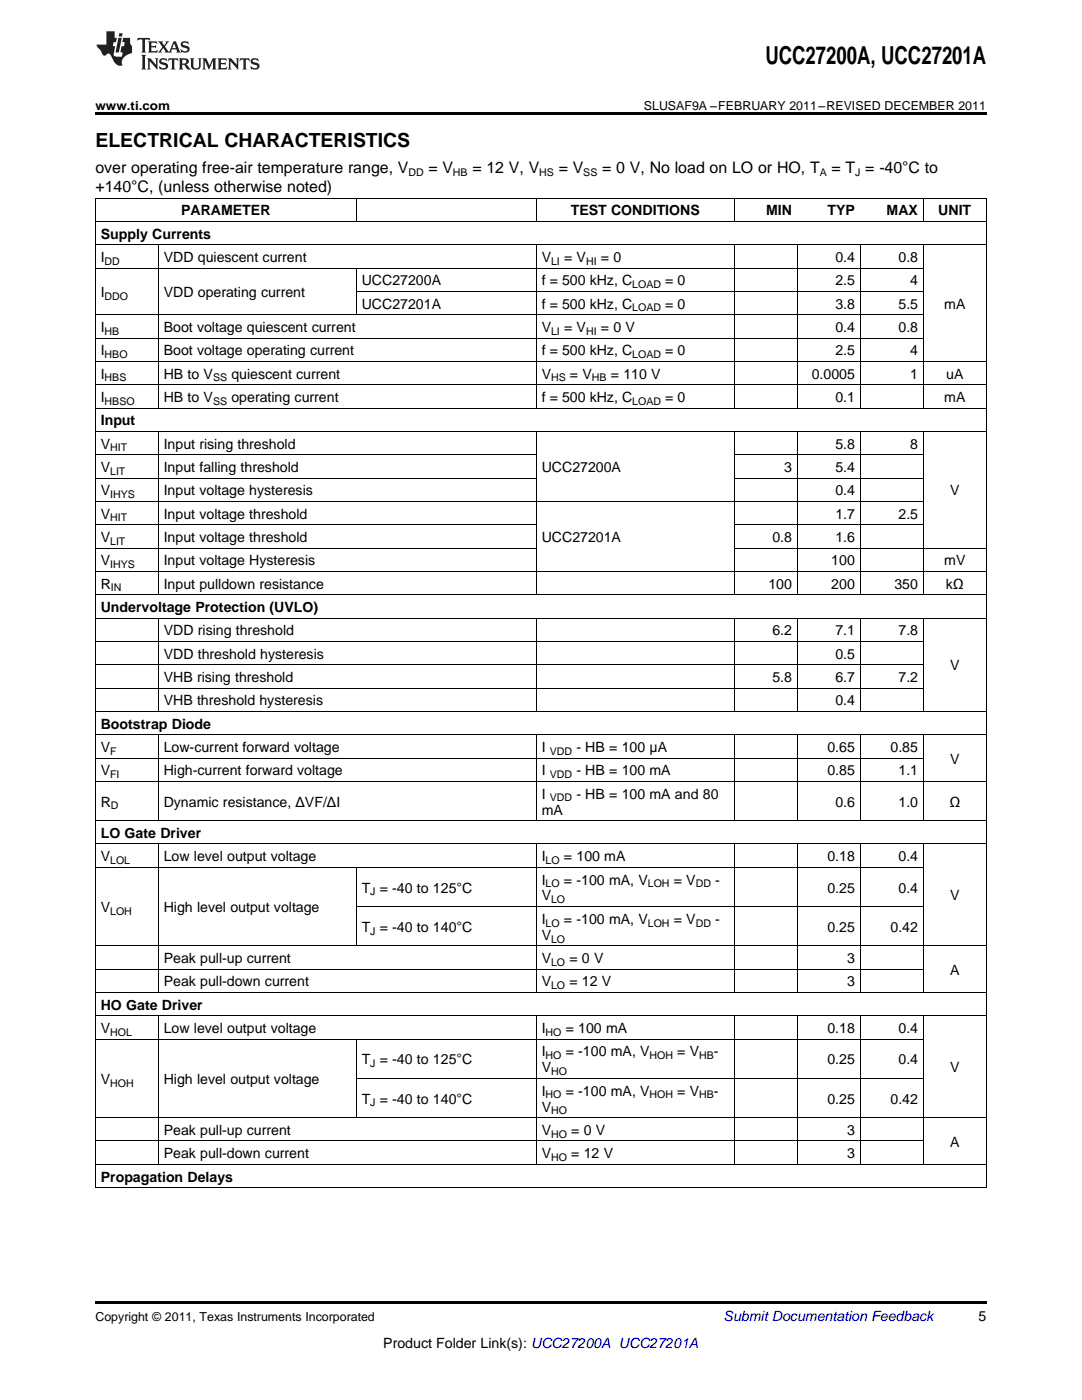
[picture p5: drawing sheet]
<svg xmlns="http://www.w3.org/2000/svg" width="216mm" height="279mm" viewBox="0 0 216 279" stroke-linecap="round" stroke-linejoin="round" font-family="sans-serif">
<defs><g id="words">
<text font-size="4.9" x="152.7" y="12.8">UCC27200A, UCC27201A</text>
<text font-size="3.9" x="19" y="29.3">ELECTRICAL CHARACTERISTICS</text>
<g font-size="3.2">
<text x="19" y="34.4">over operating free-air temperature range, V</text>
<text x="85.5" y="34.4">= V</text>
<text x="94.3" y="34.4">= 12 V, V</text>
<text x="111.5" y="34.4">= V</text>
<text x="120.2" y="34.4">= 0 V, No load on LO or HO, T</text>
<text x="165.9" y="34.4">= T = -40°C to</text>
<text x="19" y="38.3">+140°C, (unless otherwise noted)</text>
</g>
<g font-size="2.8">
<text x="20.1" y="47.6">Supply Currents</text>
<text x="36.1" y="43">PARAMETER</text>
<text x="113.9" y="43">TEST CONDITIONS</text>
<text x="152.9" y="43">MIN</text>
<text x="165.1" y="43">TYP</text>
<text x="176.9" y="43">MAX</text>
<text x="187.2" y="43">UNIT</text>
<text x="20.1" y="52.3">I</text>
<text x="32.7" y="52.3">VDD quiescent current</text>
<text x="108.1" y="52.3">V</text>
<text x="112.6" y="52.3">= V</text>
<text x="119.9" y="52.3">= 0</text>
<text x="166.7" y="52.3">0.4</text>
<text x="179.3" y="52.3">0.8</text>
<text x="20.1" y="59.3">I</text>
<text x="32.7" y="59.3">VDD operating current</text>
<text x="72.2" y="56.9">UCC27200A</text>
<text x="108.1" y="56.9">f = 500 kHz, C</text>
<text x="132.7" y="56.9">= 0</text>
<text x="166.7" y="56.9">2.5</text>
<text x="181.6" y="56.9">4</text>
<text x="72.2" y="61.6">UCC27201A</text>
<text x="108.1" y="61.6">f = 500 kHz, C</text>
<text x="132.7" y="61.6">= 0</text>
<text x="166.7" y="61.6">3.8</text>
<text x="179.3" y="61.6">5.5</text>
<text x="188.4" y="61.6">mA</text>
<text x="20.1" y="66.3">I</text>
<text x="20.1" y="70.9">I</text>
<text x="32.7" y="66.3">Boot voltage quiescent current</text>
<text x="32.7" y="70.9">Boot voltage operating current</text>
<text x="108.1" y="66.3">V</text>
<text x="108.1" y="70.9">f = 500 kHz, C</text>
<text x="112.6" y="66.3">= V</text>
<text x="119.9" y="66.3">= 0 V</text>
<text x="132.7" y="70.9">= 0</text>
<text x="166.7" y="66.3">0.4</text>
<text x="166.7" y="70.9">2.5</text>
<text x="179.3" y="66.3">0.8</text>
<text x="181.6" y="70.9">4</text>
<text x="20.1" y="75.6">I</text>
<text x="32.7" y="75.6">HB to V</text>
<text x="46.2" y="75.6">quiescent current</text>
<text x="108.1" y="75.6">V</text>
<text x="113.7" y="75.6">= V</text>
<text x="121.9" y="75.6">= 110 V</text>
<text x="162" y="75.6">0.0005</text>
<text x="181.6" y="75.6">1</text>
<text x="188.8" y="75.6">uA</text>
<text x="20.1" y="80.2">I</text>
<text x="32.7" y="80.2">HB to V</text>
<text x="46.2" y="80.2">operating current</text>
<text x="108.1" y="80.2">f = 500 kHz, C</text>
<text x="132.7" y="80.2">= 0</text>
<text x="166.7" y="80.2">0.1</text>
<text x="188.4" y="80.2">mA</text>
<text x="20.1" y="84.9">Input</text>
<text x="20.1" y="89.5">V</text>
<text x="32.7" y="89.5">Input rising threshold</text>
<text x="166.7" y="89.5">5.8</text>
<text x="181.6" y="89.5">8</text>
<text x="20.1" y="94.2">V</text>
<text x="32.7" y="94.2">Input falling threshold</text>
<text x="108.1" y="94.2">UCC27200A</text>
<text x="156.5" y="94.2">3</text>
<text x="166.7" y="94.2">5.4</text>
<text x="20.1" y="98.8">V</text>
<text x="32.7" y="98.8">Input voltage hysteresis</text>
<text x="166.7" y="98.8">0.4</text>
<text x="189.6" y="98.8">V</text>
<text x="20.1" y="103.5">V</text>
<text x="32.7" y="103.5">Input voltage threshold</text>
<text x="166.7" y="103.5">1.7</text>
<text x="179.3" y="103.5">2.5</text>
<text x="20.1" y="108.2">V</text>
<text x="20.1" y="112.8">V</text>
<text x="32.7" y="108.2">Input voltage threshold</text>
<text x="32.7" y="112.8">Input voltage Hysteresis</text>
<text x="108.1" y="108.2">UCC27201A</text>
<text x="154.1" y="108.2">0.8</text>
<text x="165.9" y="112.8">100</text>
<text x="166.7" y="108.2">1.6</text>
<text x="188.4" y="112.8">mV</text>
<text x="20.1" y="117.5">R</text>
<text x="32.7" y="117.5">Input pulldown resistance</text>
<text x="153.3" y="117.5">100</text>
<text x="165.9" y="117.5">200</text>
<text x="178.5" y="117.5">350</text>
<text x="188.7" y="117.5">kΩ</text>
<text x="20.1" y="122.1">Undervoltage Protection (UVLO)</text>
<text x="32.7" y="126.8">VDD rising threshold</text>
<text x="32.7" y="131.4">VDD threshold hysteresis</text>
<text x="154.1" y="126.8">6.2</text>
<text x="166.7" y="126.8">7.1</text>
<text x="166.7" y="131.4">0.5</text>
<text x="179.3" y="126.8">7.8</text>
<text x="32.7" y="136.1">VHB rising threshold</text>
<text x="154.1" y="136.1">5.8</text>
<text x="166.7" y="136.1">6.7</text>
<text x="179.3" y="136.1">7.2</text>
<text x="189.6" y="133.8">V</text>
<text x="32.7" y="140.8">VHB threshold hysteresis</text>
<text x="166.7" y="140.8">0.4</text>
<text x="20.1" y="145.4">Bootstrap Diode</text>
<text x="20.1" y="150.1">V</text>
<text x="20.1" y="154.7">V</text>
<text x="32.7" y="150.1">Low-current forward voltage</text>
<text x="32.7" y="154.7">High-current forward voltage</text>
<text x="108.1" y="150.1">I</text>
<text x="108.1" y="154.7">I</text>
<text x="115" y="150.1">- HB = 100 μA</text>
<text x="115" y="154.7">- HB = 100 mA</text>
<text x="165.1" y="150.1">0.65</text>
<text x="165.1" y="154.7">0.85</text>
<text x="177.7" y="150.1">0.85</text>
<text x="179.3" y="154.7">1.1</text>
<text x="189.6" y="152.4">V</text>
<text x="20.1" y="161">R</text>
<text x="32.7" y="161">Dynamic resistance, ΔVF/ΔI</text>
<text x="108.1" y="159.4">I</text>
<text x="115" y="159.4">- HB = 100 mA and 80</text>
<text x="166.7" y="161">0.6</text>
<text x="179.3" y="161">1.0</text>
<text x="189.4" y="161">Ω</text>
<text x="20.1" y="167.2">LO Gate Driver</text>
<text x="108.1" y="162.6">mA</text>
<text x="20.1" y="171.9">V</text>
<text x="32.7" y="171.9">Low level output voltage</text>
<text x="108.1" y="171.9">I</text>
<text x="112.5" y="171.9">= 100 mA</text>
<text x="165.1" y="171.9">0.18</text>
<text x="179.3" y="171.9">0.4</text>
<text x="72.2" y="178.1">T = -40 to 125°C</text>
<text x="108.1" y="176.5">I</text>
<text x="108.1" y="179.7">V</text>
<text x="112.5" y="176.5">= -100 mA, V</text>
<text x="134.4" y="176.5">= V</text>
<text x="142.7" y="176.5">-</text>
<text x="165.1" y="178.1">0.25</text>
<text x="179.3" y="178.1">0.4</text>
<text x="189.6" y="179.7">V</text>
<text x="20.1" y="182">V</text>
<text x="32.7" y="182">High level output voltage</text>
<text x="72.2" y="185.9">T = -40 to 140°C</text>
<text x="108.1" y="184.4">I</text>
<text x="112.5" y="184.4">= -100 mA, V</text>
<text x="134.4" y="184.4">= V</text>
<text x="142.7" y="184.4">-</text>
<text x="165.1" y="185.9">0.25</text>
<text x="177.7" y="185.9">0.42</text>
<text x="108.1" y="187.5">V</text>
<text x="32.7" y="192.2">Peak pull-up current</text>
<text x="32.7" y="196.8">Peak pull-down current</text>
<text x="108.1" y="192.2">V</text>
<text x="108.1" y="196.8">V</text>
<text x="113.6" y="192.2">= 0 V</text>
<text x="113.6" y="196.8">= 12 V</text>
<text x="169" y="192.2">3</text>
<text x="169" y="196.8">3</text>
<text x="189.6" y="194.5">A</text>
<text x="20.1" y="201.5">HO Gate Driver</text>
<text x="20.1" y="206.2">V</text>
<text x="32.7" y="206.2">Low level output voltage</text>
<text x="108.1" y="206.2">I</text>
<text x="112.9" y="206.2">= 100 mA</text>
<text x="165.1" y="206.2">0.18</text>
<text x="179.3" y="206.2">0.4</text>
<text x="72.2" y="212.4">T = -40 to 125°C</text>
<text x="108.1" y="210.8">I</text>
<text x="108.1" y="214">V</text>
<text x="112.9" y="210.8">= -100 mA, V</text>
<text x="135.1" y="210.8">= V</text>
<text x="142.5" y="210.8">-</text>
<text x="165.1" y="212.4">0.25</text>
<text x="179.3" y="212.4">0.4</text>
<text x="189.6" y="214">V</text>
<text x="20.1" y="216.3">V</text>
<text x="32.7" y="216.3">High level output voltage</text>
<text x="72.2" y="220.2">T = -40 to 140°C</text>
<text x="108.1" y="218.7">I</text>
<text x="108.1" y="221.8">V</text>
<text x="112.9" y="218.7">= -100 mA, V</text>
<text x="135.1" y="218.7">= V</text>
<text x="142.5" y="218.7">-</text>
<text x="165.1" y="220.2">0.25</text>
<text x="177.7" y="220.2">0.42</text>
<text x="32.7" y="226.5">Peak pull-up current</text>
<text x="108.1" y="226.5">V</text>
<text x="114" y="226.5">= 0 V</text>
<text x="169" y="226.5">3</text>
<text x="32.7" y="231.1">Peak pull-down current</text>
<text x="108.1" y="231.1">V</text>
<text x="114" y="231.1">= 12 V</text>
<text x="169" y="231.1">3</text>
<text x="189.6" y="228.8">A</text>
<text x="20.1" y="235.8">Propagation Delays</text>
<text x="195.3" y="263.6">5</text>
<text x="76.5" y="269">Product Folder Link(s): UCC27200A UCC27201A</text>
</g>
<text font-size="2.8" fill="#0000c8" x="144.4" y="263.6">Submit Documentation Feedback</text>
<g font-size="2.5">
<text x="19" y="21.9">www.ti.com</text>
<text x="128.5" y="21.9">SLUSAF9A –FEBRUARY 2011–REVISED DECEMBER 2011</text>
<text x="19" y="263.6">Copyright © 2011, Texas Instruments Incorporated</text>
</g>
<g font-size="2.1">
<text x="81.5" y="35.1">DD</text>
<text x="90.4" y="35.1">HB</text>
<text x="107.6" y="35.1">HS</text>
<text x="116.4" y="35.1">SS</text>
<text x="163.6" y="35.1">A</text>
<text x="170.6" y="35.1">J</text>
<text x="20.9" y="52.8">DD</text>
<text x="110" y="52.8">LI</text>
<text x="116.9" y="52.8">HI</text>
<text x="20.9" y="59.8">DDO</text>
<text x="126.1" y="57.5">LOAD</text>
<text x="126.1" y="62.2">LOAD</text>
<text x="20.9" y="66.8">HB</text>
<text x="20.9" y="71.5">HBO</text>
<text x="110" y="66.8">LI</text>
<text x="116.9" y="66.8">HI</text>
<text x="126.1" y="71.5">LOAD</text>
<text x="20.9" y="76.1">HBS</text>
<text x="42.5" y="76.1">SS</text>
<text x="110" y="76.1">HS</text>
<text x="118.1" y="76.1">HB</text>
<text x="20.9" y="80.8">HBSO</text>
<text x="42.5" y="80.8">SS</text>
<text x="126.1" y="80.8">LOAD</text>
<text x="22" y="90.1">HIT</text>
<text x="22" y="94.8">LIT</text>
<text x="22" y="99.4">IHYS</text>
<text x="22" y="104.1">HIT</text>
<text x="22" y="108.7">LIT</text>
<text x="22" y="113.4">IHYS</text>
<text x="22.1" y="118">IN</text>
<text x="22" y="150.6">F</text>
<text x="22" y="155.3">FI</text>
<text x="109.7" y="150.6">VDD</text>
<text x="109.7" y="155.3">VDD</text>
<text x="22.1" y="161.5">D</text>
<text x="109.7" y="159.9">VDD</text>
<text x="22" y="172.4">LOL</text>
<text x="108.9" y="172.4">LO</text>
<text x="73.9" y="178.7">J</text>
<text x="108.9" y="177.1">LO</text>
<text x="129.3" y="177.1">LOH</text>
<text x="138.8" y="177.1">DD</text>
<text x="22" y="182.6">LOH</text>
<text x="108.9" y="184.9">LO</text>
<text x="110" y="180.3">LO</text>
<text x="129.3" y="184.9">LOH</text>
<text x="138.8" y="184.9">DD</text>
<text x="73.9" y="186.5">J</text>
<text x="110" y="188.1">LO</text>
<text x="110" y="192.8">LO</text>
<text x="110" y="197.4">LO</text>
<text x="22" y="206.7">HOL</text>
<text x="108.9" y="206.7">HO</text>
<text x="73.9" y="213">J</text>
<text x="108.9" y="211.4">HO</text>
<text x="110" y="214.6">HO</text>
<text x="129.6" y="211.4">HOH</text>
<text x="139.5" y="211.4">HB</text>
<text x="22" y="216.9">HOH</text>
<text x="73.9" y="220.8">J</text>
<text x="108.9" y="219.2">HO</text>
<text x="129.6" y="219.2">HOH</text>
<text x="139.5" y="219.2">HB</text>
<text x="110" y="222.4">HO</text>
<text x="110" y="227">HO</text>
<text x="110" y="231.7">HO</text>
</g>
</g></defs>
<g fill="#231f20">
<path d="M27.5 7.6l-.1 .5 .4-.2h.6v.1v2.1l-.2 .4h1l-.3-.4v-2.1l.1-.1h.5l.5 .2-.2-.5zM29.5 8.3l.2 .3v1.5l-.2 .4h1.8l.2-.6a1.04 1.04 0 0 1-1.3 .2v-.7h.6l.3 .2v-.6l-.3 .2h-.6v-.6l.8-.1 .4 .3-.2-.5zM31.5 8.3l.9 1.1-.9 1.1h.8l-.2-.2 .5-.7 .4 .7-.2 .2h1.5l-.1-.2 .1-.4h.9l.1 .4-.2 .2h1l-.3-.3-.7-1.9h-.5l-.9 2-.8-1 .9-1h-.8l.1 .3-.3 .5-.4-.6 .2-.2zM34.7 8.6l.4 1h-.7zM36.3 8.4a.63 .63 0 0 0-.2 .7 .63 .63 0 0 0 .6 .4l.6 .2 .1 .2a.75 .75 0 0 1-.7 .4 .75 .75 0 0 1-.6-.5l.1 .7 .1-.1a1.11 1.11 0 0 0 1.5-.6 1.13 1.13 0 0 0-1.2-.8l-.1-.4a1.04 1.04 0 0 1 1.2 .2l-.2-.5-.1 .1-.5-.2zM28.2 10.9l.2 .4v2.2l-.2 .4h1l-.3-.4v-2.2l.3-.4zM29.3 11.6l.3 .4v1.5l-.3 .4h.8l-.2-.4v-1.3l1.5 1.7v-1.9l.2-.4h-.7l.2 .4v.9l-1.1-1.3zM32 11.8a.62 .62 0 0 0-.2 .7 .62 .62 0 0 0 .6 .4l.6 .1 .1 .3a.76 .76 0 0 1-.7 .3 .76 .76 0 0 1-.6-.4l.1 .7 .1-.1a1.11 1.11 0 0 0 1.5-.6 1.13 1.13 0 0 0-1.2-.8l-.1-.4a1.04 1.04 0 0 1 1.2 .2l-.2-.6-.1 .1-.5-.1zM33.7 11.6l-.2 .6a.61 .61 0 0 1 .8-.3v1.6l-.2 .4h.9l-.2-.4v-1.6a.63 .63 0 0 1 .8 .3l-.2-.6zM35.6 11.6l.3 .4v1.5l-.3 .4h1l-.2-.2v-.8l.5 .2a.76 .76 0 0 0 1.2 .7l-1-1a.58 .58 0 0 0 .6-.5 .58 .58 0 0 0-.5-.6zM36.4 11.9h.1a.45 .45 0 0 1 .5 .1 .45 .45 0 0 1 .1 .5l-.7 .2zM37.9 11.6l.2 .2a2.17 2.17 0 0 0 .3 1.9 .99 .99 0 0 0 1.6-.6v-1.1l.2-.4h-.7l.2 .2a1.92 1.92 0 0 1-.2 1.8 .6 .6 0 0 1-.9-.5v-1.1l.2-.4zM40.4 11.6l.2 .4v1.5l-.2 .4h.7l-.2-.4v-1.4l.8 1.8 .8-1.8v1.4l-.2 .4h.9l-.2-.4v-1.5l.2-.4h-.8l-.6 1.5-.6-1.5zM43.4 11.6l.2 .4v1.5l-.2 .4h1.8l.2-.6a1.04 1.04 0 0 1-1.3 .1v-.6h.5l.4 .2v-.6l-.4 .2h-.5v-.7h.8l.3 .3-.1-.6zM45.5 11.6l.2 .4v1.5l-.2 .4h.7l-.2-.4v-1.3l1.5 1.7v-1.9l.2-.4h-.7l.2 .4v.9l-1.1-1.3zM47.9 11.6l-.1 .6a.61 .61 0 0 1 .8-.3v1.6l-.3 .4h1l-.3-.4 .1-1.6a.63 .63 0 0 1 .7 .3l-.1-.6zM50.2 11.8a.62 .62 0 0 0-.2 .7 .62 .62 0 0 0 .6 .4l.6 .1 .2 .3a.76 .76 0 0 1-.8 .3 .76 .76 0 0 1-.6-.4l.1 .7 .2-.1a1.11 1.11 0 0 0 1.5-.6 1.13 1.13 0 0 0-1.3-.8l-.1-.4a1.04 1.04 0 0 1 1.2 .2l-.1-.6-.2 .1-.5-.1z"/>
<path d="M21.2 6.3v2.6h-1.9l.1 .4 .7 .9a.91 .91 0 0 0 1 .8 .56 .56 0 0 1 .5-.3 .56 .56 0 0 1 .5 .3l.4 .8a1.53 1.53 0 0 0 1.9 1.2 1.54 1.54 0 0 1 1-2.1l.9-.3v-1.4a1.52 1.52 0 0 1-.3-1.6h-1.4l-.2 .8h.5l-.2 .8h-.4l-.2 1v.2l.4 .1-.2 .8a1.93 1.93 0 0 1-1.6-.3l.3-1.8h-.5l.2-.8h.4l.2-.8h-.4v-1.3zM23.6 7.6l-.6 2.9h.7l.6-2.9zM23.8 6.6l-.1 .7h.6l.2-.7z"/>
</g>
<path d="M19 22.5h177.8v.5h-177.8zM19 259.7h177.8v.5h-177.8z" fill="#000"/>
<g fill="none" stroke="#000" stroke-width=".2">
<path d="M19 39.5h177.8M19.1 39.6v197.5M71.1 39.6v4.6M107 39.6v4.6M146.5 39.6v4.6M184.2 39.6v4.6M196.8 39.6v197.5M19 53.5h165.3M19 48.8h177.8M19 44.2h177.8M31.6 48.9v32.6M71.1 53.6v9.3"/>
<path d="M71.1 58.2h113.2M107 48.9v32.6M146.5 48.9v32.6M159 48.9v32.6M171.6 48.9v32.6M184.2 48.9v32.6M19 76.8h177.8M19 72.1h177.8M19 67.5h165.3M19 62.8h165.3M19 95.4h88M19 90.8h88"/>
<path d="M19 86.1h177.8M19 81.4h177.8M31.6 86.1v32.6M107 86.1v32.6M146.5 86.1v32.6M146.5 95.4h37.8M146.5 90.8h37.8M159 86.1v32.6M171.6 86.1v32.6M184.2 86.1v32.6M19 118.7h177.8M19 114h177.8"/>
<path d="M19 109.4h88M19 104.7h88M19 100.1h165.3M146.5 109.4h50.3M146.5 104.7h37.8M19 137.3h165.3M19 132.7h165.3M19 128h165.3M19 123.3h177.8M31.6 123.4v18.6M107 123.4v18.6M146.5 123.4v18.6"/>
<path d="M159 123.4v18.6M171.6 123.4v18.6M184.2 123.4v18.6M19 155.9h177.8M19 151.3h165.3M19 146.6h177.8M19 142h177.8M31.6 146.7v17.1M107 146.7v17.1M146.5 146.7v17.1M159 146.7v17.1M171.6 146.7v17.1"/>
<path d="M184.2 146.7v17.1M19 173.1h165.3M19 168.4h177.8M19 163.8h177.8M31.6 168.5v29.6M71.1 173.1v15.7M107 168.5v29.6M146.5 168.5v29.6M159 168.5v29.6M171.6 168.5v29.6M184.2 168.5v29.6M19 198.1h177.8"/>
<path d="M19 193.4h165.3M19 188.8h177.8M71.1 180.9h113.2M19 207.4h165.3M19 202.7h177.8M31.6 202.8v29.6M71.1 207.4v15.7M71.1 215.2h113.2M107 202.8v29.6M146.5 202.8v29.6M159 202.8v29.6M171.6 202.8v29.6"/>
<path d="M184.2 202.8v29.6M19 237h177.8M19 232.4h177.8M19 227.7h165.3M19 223h177.8"/>
</g>
<use href="#words"/>
</svg>
